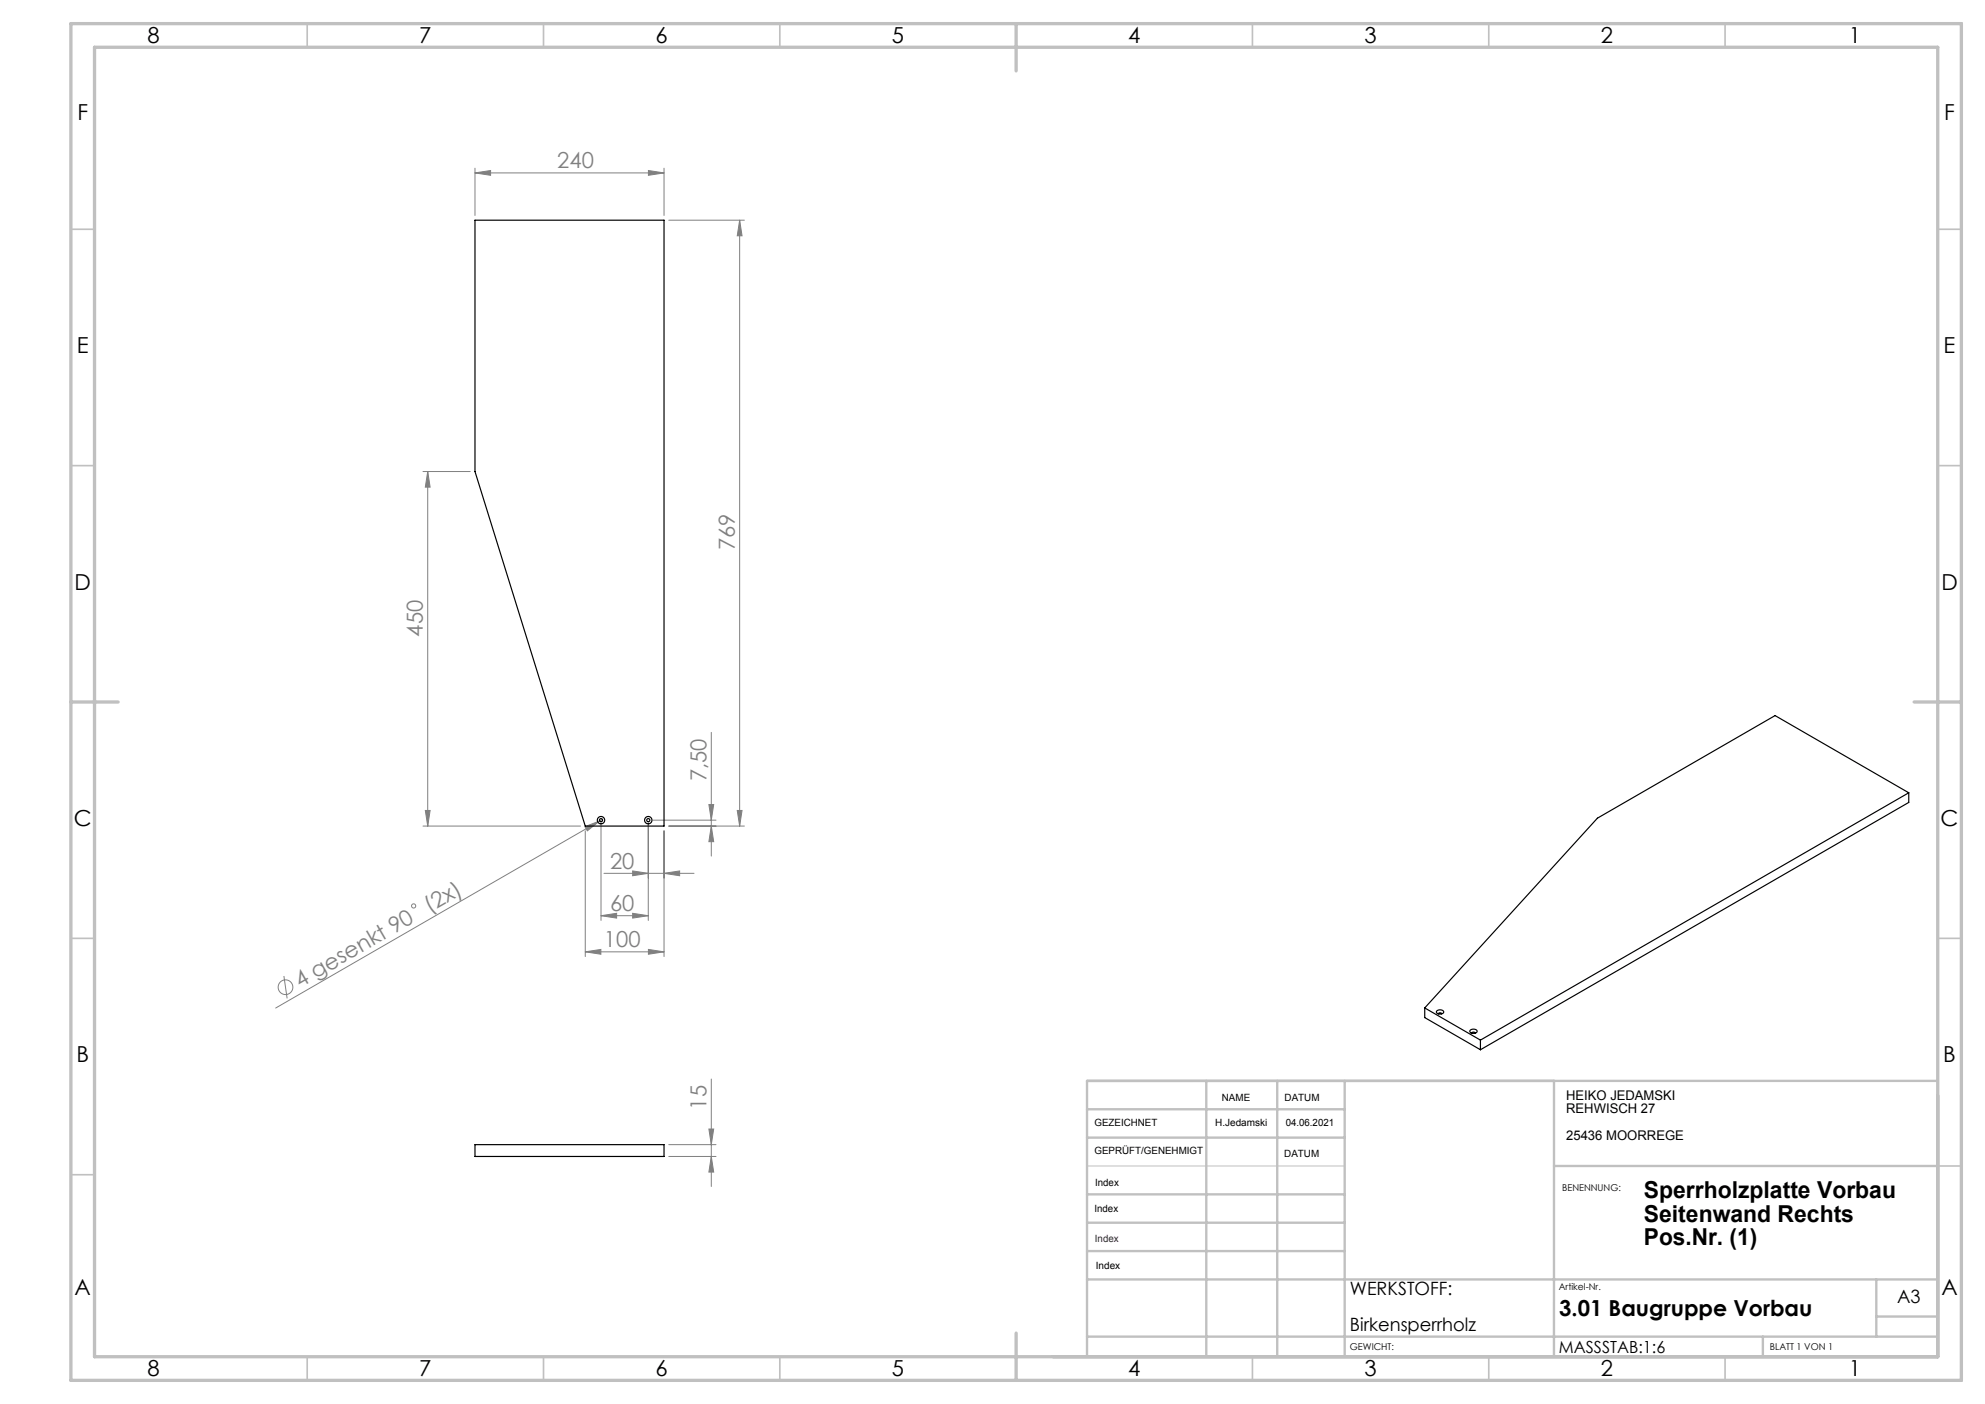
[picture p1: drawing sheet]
<svg xmlns="http://www.w3.org/2000/svg" width="420mm" height="297mm" viewBox="0 0 420 297" stroke-linecap="round" stroke-linejoin="round" font-family="sans-serif">
<defs><g id="words">
<g font-size="4.9">
<text x="347.8" y="253.5">Sperrholzplatte Vorbau</text>
<text x="347.8" y="258.4">Seitenwand Rechts</text>
<text x="347.8" y="263.4">Pos.Nr. (1)</text>
</g>
<g font-size="4.7">
<text x="31.2" y="9">8</text>
<text x="88.7" y="9">7</text>
<text x="138.7" y="9">6</text>
<text x="188.7" y="9">5</text>
<text x="238.7" y="9">4</text>
<text x="288.7" y="9">3</text>
<text x="338.7" y="9">2</text>
<text x="391.2" y="9">1</text>
<text x="16.4" y="25.5">F</text>
<text x="411.4" y="25.5">F</text>
<text x="16.3" y="74.7">E</text>
<text x="411.2" y="74.7">E</text>
<text x="15.8" y="124.7">D</text>
<text x="410.8" y="124.7">D</text>
<text x="15.6" y="174.7">C</text>
<text x="410.6" y="174.7">C</text>
<text x="16.2" y="224.7">B</text>
<text x="411.2" y="224.7">B</text>
<text x="15.8" y="274">A</text>
<text x="410.8" y="274">A</text>
<text x="329.9" y="278.4">3.01 Baugruppe Vorbau</text>
<text x="31.2" y="291">8</text>
<text x="88.7" y="291">7</text>
<text x="138.7" y="291">6</text>
<text x="188.7" y="291">5</text>
<text x="238.7" y="291">4</text>
<text x="288.7" y="291">3</text>
<text x="338.7" y="291">2</text>
<text x="391.2" y="291">1</text>
</g>
<g font-size="4.7" fill="#808080">
<text x="117.9" y="35.6">240</text>
<text x="155.5" y="116.4" transform="rotate(-90 155.5 116.4)">769</text>
<text x="89.5" y="134.7" transform="rotate(-90 89.5 134.7)">450</text>
<text x="149.5" y="165.3" transform="rotate(-90 149.5 165.3)">7,50</text>
<text x="129.1" y="183.7">20</text>
<text x="90.9" y="193.2" transform="rotate(-30 90.9 193.2)">(2x)</text>
<text x="129.1" y="192.7">60</text>
<text x="127.8" y="200.3">100</text>
<text x="63.5" y="209" transform="rotate(-30 63.5 209)">4 gesenkt 90</text>
<text x="149.5" y="234.7" transform="rotate(-90 149.5 234.7)">15</text>
</g>
<g font-size="3.9">
<text x="285.6" y="273.9">WERKSTOFF:</text>
<text x="401.4" y="275.6">A3</text>
<text x="285.6" y="281.6">Birkensperrholz</text>
</g>
<text font-size="3.5" x="329.9" y="286.3">MASSSTAB:1:6</text>
<g font-size="2.8">
<text x="331.4" y="232.7">HEIKO JEDAMSKI</text>
<text x="331.4" y="235.5">REHWISCH 27</text>
<text x="331.4" y="241.1">25436 MOORREGE</text>
</g>
<g font-size="2.1">
<text x="258.5" y="232.8">NAME</text>
<text x="271.8" y="232.9">DATUM</text>
<text x="231.6" y="238.2">GEZEICHNET</text>
<text x="257.1" y="238.2">H.Jedamski</text>
<text x="272" y="238.2">04.06.2021</text>
<text x="231.6" y="244.2">GEPRÜFT/GENEHMIGT</text>
<text x="271.7" y="244.6">DATUM</text>
<text x="231.7" y="250.8">Index</text>
<text x="231.6" y="256.4">Index</text>
<text x="231.9" y="268.5">Index</text>
</g>
<text font-size="2.1" fill="#400040" x="231.7" y="262.7">Index</text>
<g font-size="2">
<text x="330.5" y="251.9">BENENNUNG:</text>
<text x="329.8" y="272.9">Artikel-Nr.</text>
<text x="285.6" y="285.5">GEWICHT:</text>
<text x="374.5" y="285.6">BLATT 1 VON 1</text>
</g>
</g></defs>
<g fill="none" stroke="#808080" stroke-width=".21">
<path d="M100.5 36.6l3.3-.5v1zM100.5 35.6v10M100.5 36.6h40M137.2 36.1l3.3 .5-3.3 .5zM140.5 35.6v10M141.5 46.6h16M156.5 46.6l.5 3.3h-1zM156.5 46.6v128.1M89.5 99.7h10M90.5 99.7l.5 3.3h-1zM90.5 99.7v75M150.5 154.9v26.2"/>
<path d="M89.5 174.7h33.3M90 171.4h1l-.5 3.3zM123.8 174.9l3.1-1.2-2.6 2.1zM123.8 175.7v26.7M126.9 173.7l-68.6 39.5M127.2 174.5v20.2M127.5 173.3l-.6 .4M137.2 174.5v20.2M138.2 173.5h13.3M140.5 175.7v26.7M141.5 174.7h16M150 170.2h1l-.5 3.3z"/>
<path d="M150.5 174.7l.5 3.3h-1zM156 171.4h1l-.5 3.3zM127.2 193.7l3.3-.5v1zM127.2 193.7h10M127.8 184.7h19M133.9 193.2l3.3 .5-3.3 .5zM133.9 184.2l3.3 .5-3.3 .6zM140.5 184.7l3.3-.5v1.1zM60.1 206.5l.7 4.7M123.8 201.4l3.3-.6v1.1zM123.8 201.4h16.7M137.2 200.8l3.3 .6-3.3 .5z"/>
<path d="M150 238.8h1l-.5 3.3zM150.5 228.3v22.7M141.5 242.1h10M141.5 244.6h10M150.5 244.6l.5 3.3h-1z"/>
<circle cx="87.5" cy="191.6" r=".44"/>
<circle cx="60.4" cy="208.8" r="1.56"/>
</g>
<path d="M230 246.7h54.5" fill="none" stroke="#c0c0c0" stroke-width=".21"/>
<g fill="none" stroke="#c0c0c0" stroke-width=".35">
<path d="M65 5v5M115 5v5M165 5v5M265 5v5M315 5v5M365 5v5M15 48.5h5M410 48.5h5M15 98.5h5M410 98.5h5M15 198.5h5M410 198.5h5"/>
<path d="M15 248.5h5M410 246.7h5M65 287v5M115 287v5M165 287v5M265 287v5M315 287v5M365 287v5"/>
</g>
<g fill="none" stroke="#c0c0c0" stroke-width=".5">
<path d="M230 234.7h54.5M255.2 228.7v58.3M270.2 228.7v58.3M284.5 228.7v58.3M328.8 228.7v58.3M410 228.6l-180 .1v58.3M230 252.7h54.5M230 240.7h54.5M230 258.7h54.5M328.8 246.7h81.2M230 264.7h54.5M230 270.7h180"/>
<path d="M397 270.7v12.1M397 278.5h13M230 282.8h180M373 282.8v4.2"/>
</g>
<path d="M15 5h400v287h-400zM20 10h390v277h-390zM215 5v10M15 148.5h10M405 148.5h10M215 282v10" fill="none" stroke="#c0c0c0" stroke-width=".7"/>
<g fill="#808080">
<path d="M123.8 174.9l3.1-1.2-2.6 2.1z"/>
<path d="M137.2 36.1l3.3 .5-3.3 .5zM100.5 36.6l3.3-.5v1z"/>
<path d="M123.8 201.4l3.3-.6v1.1zM137.2 200.8l3.3 .6-3.3 .5zM127.2 193.7l3.3-.5v1zM133.9 193.2l3.3 .5-3.3 .5zM133.9 184.2l3.3 .5-3.3 .6zM140.5 184.7l3.3-.5v1.1z"/>
<path d="M156 171.4h1l-.5 3.3zM156.5 46.6l.5 3.3h-1zM90 171.4h1l-.5 3.3zM90.5 99.7l.5 3.3h-1zM150.5 174.7l.5 3.3h-1zM150 170.2h1l-.5 3.3z"/>
<path d="M150 238.8h1l-.5 3.3zM150.5 244.6l.5 3.3h-1z"/>
</g>
<g fill="none" stroke="#000" stroke-width=".25">
<path d="M100.5 46.6h40v128.1h-16.7l-23.3-75zM403.9 167.7l-90.7 52.3M403.9 167.7v2l-90.7 52.4M403.9 167.7l-28.3-16.3-37.6 21.7-36.5 40.1M301.5 213.2v2.1l11.7 6.8M301.5 213.2l11.7 6.8M304.1 213.8a.79 .79 0 0 1 .8-.2 .79 .79 0 0 1 .5 .6 .93 .93 0 0 1-1.5-.2zM304.4 214.5a.34 .34 0 0 1 .3-.3 .34 .34 0 0 1 .3 .3M311.1 217.9a.79 .79 0 0 1 .9-.2 .79 .79 0 0 1 .5 .6 .93 .93 0 0 1-1.5-.2zM311.4 218.6a.34 .34 0 0 1 .4-.3 .34 .34 0 0 1 .3 .3M313.2 220v2.1M100.5 242.1h40v2.5h-40z"/>
<circle cx="127.2" cy="173.5" r=".33"/>
<circle cx="127.2" cy="173.5" r=".78"/>
<circle cx="137.2" cy="173.5" r=".33"/>
<circle cx="137.2" cy="173.5" r=".78"/>
</g>
<use href="#words"/>
</svg>
